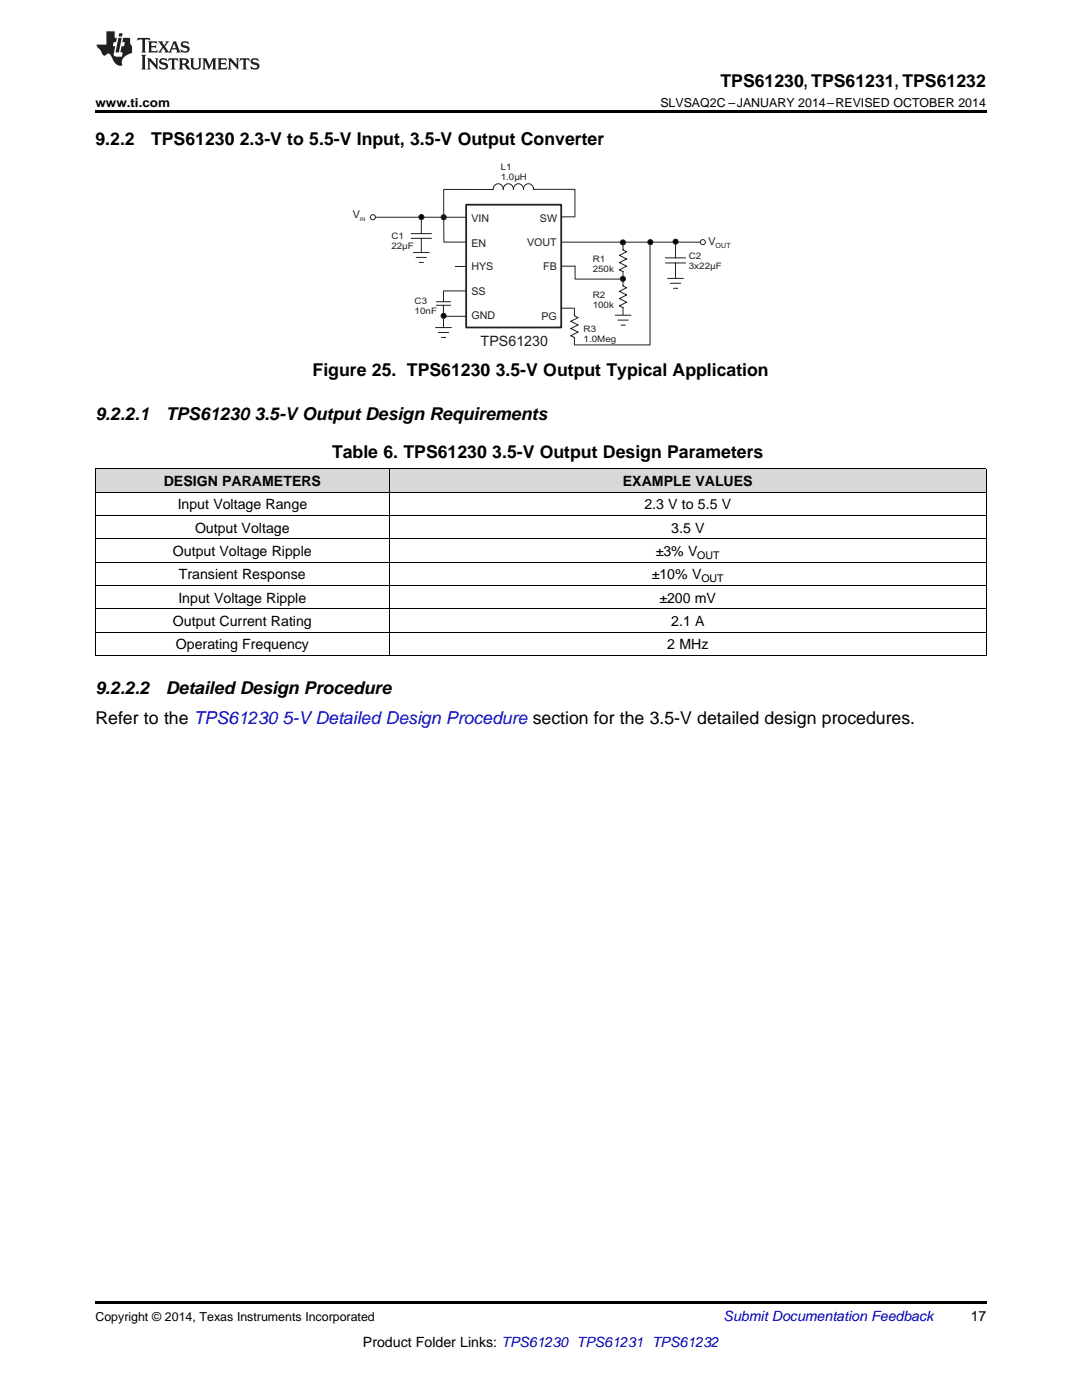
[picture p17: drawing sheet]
<svg xmlns="http://www.w3.org/2000/svg" width="216mm" height="279mm" viewBox="0 0 216 279" stroke-linecap="round" stroke-linejoin="round" font-family="sans-serif">
<defs><g id="words">
<g font-size="3.5">
<text x="143.8" y="17.3">TPS61230, TPS61231, TPS61232</text>
<text x="19" y="28.9">9.2.2</text>
<text x="30.1" y="28.9">TPS61230</text>
<text x="47.9" y="28.9">2.3-V to 5.5-V Input, 3.5-V Output Converter</text>
<text x="62.4" y="75">Figure 25. TPS61230</text>
<text x="98.9" y="75">3.5-V Output Typical Application</text>
<text x="19" y="83.7">9.2.2.1</text>
<text x="33.1" y="83.7">TPS61230</text>
<text x="50.8" y="83.7">3.5-VOutput Design Requirements</text>
<text x="66.3" y="91.5">Table 6. TPS61230</text>
<text x="98.2" y="91.5">3.5-V Output Design Parameters</text>
<text x="19" y="138.6">9.2.2.2</text>
<text x="33.1" y="138.6">Detailed Design Procedure</text>
<text x="19" y="144.5">Refer to the TPS61230</text>
</g>
<text font-size="3.5" fill="#00f" x="56.4" y="144.5">5-VDetailed Design Procedure section for the 3.5-V detailed design procedures.</text>
<text font-size="2.9" fill="#231f20" x="95.9" y="69.1">TPS61230</text>
<g font-size="2.8">
<text x="32.7" y="97">DESIGN PARAMETERS</text>
<text x="35.5" y="101.6">Input Voltage Range</text>
<text x="124.3" y="97">EXAMPLE VALUES</text>
<text x="128.6" y="101.6">2.3 V to 5.5 V</text>
<text x="38.9" y="106.3">Output Voltage</text>
<text x="133.9" y="106.3">3.5 V</text>
<text x="34.5" y="110.9">Output Voltage Ripple</text>
<text x="130.8" y="110.9">±3% V</text>
<text x="35.7" y="115.6">Transient Response</text>
<text x="130.1" y="115.6">±10% V</text>
<text x="34.5" y="124.9">Output Current Rating</text>
<text x="35.6" y="120.3">Input Voltage Ripple</text>
<text x="131.6" y="120.3">±200 mV</text>
<text x="133.9" y="124.9">2.1 A</text>
<text x="35.1" y="129.6">Operating Frequency</text>
<text x="133.1" y="129.6">2 MHz</text>
<text x="193.7" y="263.6">17</text>
<text x="72.4" y="268.9">Product Folder Links: TPS61230 TPS61231 TPS61232</text>
</g>
<text font-size="2.8" fill="#0000c8" x="144.4" y="263.6">Submit Documentation Feedback</text>
<g font-size="2.5">
<text x="19" y="21.4">www.ti.com</text>
<text x="131.8" y="21.4">SLVSAQ2C –JANUARY 2014–REVISED OCTOBER 2014</text>
<text x="19" y="263.6">Copyright © 2014, Texas Instruments Incorporated</text>
</g>
<g font-size="2.1" fill="#231f20">
<text x="70.4" y="43.6">V</text>
<text x="94.1" y="44.3">VIN</text>
<text x="107.7" y="44.3">SW</text>
<text x="94.1" y="49.2">EN</text>
<text x="94.1" y="54">HYS</text>
<text x="105.2" y="49.1">VOUT</text>
<text x="108.4" y="53.9">FB</text>
<text x="141.4" y="49">V</text>
<text x="94.1" y="59">SS</text>
<text x="94.1" y="63.6">GND</text>
<text x="108" y="64">PG</text>
</g>
<g font-size="2.1">
<text x="139.1" y="111.5">OUT</text>
<text x="139.9" y="116.2">OUT</text>
</g>
<g font-size="1.8" fill="#231f20">
<text x="99.9" y="34">L1</text>
<text x="99.9" y="36">1.0µH</text>
<text x="78.1" y="47.6">C1</text>
<text x="78.1" y="49.6">22µF</text>
<text x="118.3" y="52.3">R1</text>
<text x="137.4" y="51.8">C2</text>
<text x="137.4" y="53.7">3x22µF</text>
<text x="118.3" y="54.3">250k</text>
<text x="118.3" y="59.4">R2</text>
<text x="82.7" y="60.7">C3</text>
<text x="82.7" y="62.7">10nF</text>
<text x="118.3" y="61.4">100k</text>
<text x="116.5" y="66.2">R3</text>
<text x="116.5" y="68.2">1.0Meg</text>
</g>
<text font-size="1.4" fill="#231f20" x="142.8" y="49.5">OUT</text>
<text font-size="1.1" fill="#231f20" x="71.8" y="44">IN</text>
</g></defs>
<g fill="#d8d8d8">
<path d="M19 93.6h58.7v4.6h-58.7z"/>
<path d="M77.7 93.6h119.1v4.6h-119.1z"/>
</g>
<path d="M19 22h177.8v.5h-177.8zM19 259.7h177.8v.5h-177.8z" fill="#000"/>
<path d="M19 98.2h177.8M19 93.5h177.8M19.1 93.6v37.2M77.7 93.6v37.2M196.8 93.6v37.2M19 116.8h177.8M19 112.2h177.8M19 107.5h177.8M19 102.9h177.8M19 130.8h177.8M19 126.1h177.8M19 121.5h177.8" fill="none" stroke="#000" stroke-width=".2"/>
<g fill="#000">
<circle cx="84.1" cy="43.3" r=".51"/>
<circle cx="88.5" cy="43.4" r=".51"/>
<circle cx="124.3" cy="55.7" r=".51"/>
<circle cx="124.3" cy="48.4" r=".51"/>
<circle cx="129.8" cy="48.3" r=".51"/>
<circle cx="134.8" cy="48.2" r=".51"/>
<circle cx="88.5" cy="63" r=".51"/>
</g>
<g fill="none" stroke="#231f20" stroke-width=".2">
<path d="M74.9 43.4h18.2M82.1 46.6h4M82.1 47.6h4M82.5 50.4h3.2M83 51.4h2.1M83.7 52.4h.8M84.1 43.8v2.8M84.1 47.6v2.8M88.5 58.1v2.1M88.5 58.1h4.6M88.6 48.3h4.5M90.8 53.2h2.3"/>
<path d="M112.2 53.1h2.5v2.6h9.6M112.2 43.3h2.5M112.2 48.3h27.6M114.7 43.3v-5.5h-8.2a1.01 1.01 0 0 0-1-1.1 1.01 1.01 0 0 0-1 1.1 1.01 1.01 0 0 0-1.1-1.1 1.01 1.01 0 0 0-1 1.1 1.02 1.02 0 0 0-1-1.1 1.02 1.02 0 0 0-1 1.1 1 1 0 0 0-1-1.1 1 1 0 0 0-1 1.1h-9.9l.1 10.5M124.3 48.4v1.5l.7 .3-1.4 .8 1.4 .7-1.4 .7 1.4 .7-1.4 .8 .7 .3v2.9l.7 .3-1.4 .7 1.4 .8-1.4 .7 1.4 .7-1.4 .7 .7 .4v1.4M129.7 48.3v20.5h-15M132.8 51.5h4M132.8 52.5h4M133.2 55.6h3.2M133.8 56.5h2M134.4 57.5h.8M134.8 48.4v3.1"/>
<path d="M134.8 52.5v3M86.9 65.4h3.2M87.1 60.2h2.8M87.1 60.9h2.8M87.5 66.4h2M88.1 67.4h.8M88.5 60.9v2.2M88.5 63.1v2.3M88.8 63.1h4.1M112.1 61.5h2.5M114.6 61.6v1.4l.7 .4-1.4 .7 1.4 .7-1.4 .8 1.4 .7-1.4 .7 .7 .4v1.4M122.8 62.9h3.1"/>
<path d="M123.3 63.9h2M123.9 64.9h.9"/>
<circle cx="74.4" cy="43.4" r=".51"/>
<circle cx="84.1" cy="43.3" r=".51"/>
<circle cx="88.5" cy="43.4" r=".51"/>
<circle cx="124.3" cy="55.7" r=".51"/>
<circle cx="124.3" cy="48.4" r=".51"/>
<circle cx="129.8" cy="48.3" r=".51"/>
<circle cx="134.8" cy="48.2" r=".51"/>
<circle cx="140.2" cy="48.3" r=".51"/>
<circle cx="88.5" cy="63" r=".51"/>
</g>
<path d="M93 40.9h19v24.5h-19z" fill="none" stroke="#231f20" stroke-width=".36"/>
<g fill="#231f20">
<path d="M27.5 7.6l-.1 .5 .4-.2h.6v.1v2.1l-.2 .4h1l-.3-.4v-2.1l.1-.1h.5l.5 .2-.2-.5zM29.5 8.3l.2 .3v1.5l-.2 .4h1.8l.2-.6a1.04 1.04 0 0 1-1.3 .2v-.7h.6l.3 .2v-.6l-.3 .2h-.6v-.6l.8-.1 .4 .3-.2-.5zM31.5 8.3l.9 1.1-.9 1.1h.8l-.2-.2 .5-.7 .4 .7-.2 .2h1.5l-.1-.2 .1-.4h.9l.1 .4-.2 .2h1l-.3-.3-.7-1.9h-.5l-.9 2-.8-1 .9-1h-.8l.1 .3-.3 .5-.4-.6 .2-.2zM34.7 8.6l.4 1h-.7zM36.3 8.4a.63 .63 0 0 0-.2 .7 .63 .63 0 0 0 .6 .4l.6 .2 .1 .2a.75 .75 0 0 1-.7 .4 .75 .75 0 0 1-.6-.5l.1 .7 .1-.1a1.11 1.11 0 0 0 1.5-.6 1.13 1.13 0 0 0-1.2-.8l-.1-.4a1.04 1.04 0 0 1 1.2 .2l-.2-.5-.1 .1-.5-.2zM28.2 10.9l.2 .4v2.2l-.2 .4h1l-.3-.4v-2.2l.3-.4zM29.3 11.6l.3 .4v1.5l-.3 .4h.8l-.2-.4v-1.3l1.5 1.7v-1.9l.2-.4h-.7l.2 .4v.9l-1.1-1.3zM32 11.8a.62 .62 0 0 0-.2 .7 .62 .62 0 0 0 .6 .4l.6 .1 .1 .3a.76 .76 0 0 1-.7 .3 .76 .76 0 0 1-.6-.4l.1 .7 .1-.1a1.11 1.11 0 0 0 1.5-.6 1.13 1.13 0 0 0-1.2-.8l-.1-.4a1.04 1.04 0 0 1 1.2 .2l-.2-.6-.1 .1-.5-.1zM33.7 11.6l-.2 .6a.61 .61 0 0 1 .8-.3v1.6l-.2 .4h.9l-.2-.4v-1.6a.63 .63 0 0 1 .8 .3l-.2-.6zM35.6 11.6l.3 .4v1.5l-.3 .4h1l-.2-.2v-.8l.5 .2a.76 .76 0 0 0 1.2 .7l-1-1a.58 .58 0 0 0 .6-.5 .58 .58 0 0 0-.5-.6zM36.4 11.9h.1a.45 .45 0 0 1 .5 .1 .45 .45 0 0 1 .1 .5l-.7 .2zM37.9 11.6l.2 .2a2.17 2.17 0 0 0 .3 1.9 .99 .99 0 0 0 1.6-.6v-1.1l.2-.4h-.7l.2 .2a1.92 1.92 0 0 1-.2 1.8 .6 .6 0 0 1-.9-.5v-1.1l.2-.4zM40.4 11.6l.2 .4v1.5l-.2 .4h.7l-.2-.4v-1.4l.8 1.8 .8-1.8v1.4l-.2 .4h.9l-.2-.4v-1.5l.2-.4h-.8l-.6 1.5-.6-1.5zM43.4 11.6l.2 .4v1.5l-.2 .4h1.8l.2-.6a1.04 1.04 0 0 1-1.3 .1v-.6h.5l.4 .2v-.6l-.4 .2h-.5v-.7h.8l.3 .3-.1-.6zM45.5 11.6l.2 .4v1.5l-.2 .4h.7l-.2-.4v-1.3l1.5 1.7v-1.9l.2-.4h-.7l.2 .4v.9l-1.1-1.3zM47.9 11.6l-.1 .6a.61 .61 0 0 1 .8-.3v1.6l-.3 .4h1l-.3-.4 .1-1.6a.63 .63 0 0 1 .7 .3l-.1-.6zM50.2 11.8a.62 .62 0 0 0-.2 .7 .62 .62 0 0 0 .6 .4l.6 .1 .2 .3a.76 .76 0 0 1-.8 .3 .76 .76 0 0 1-.6-.4l.1 .7 .2-.1a1.11 1.11 0 0 0 1.5-.6 1.13 1.13 0 0 0-1.3-.8l-.1-.4a1.04 1.04 0 0 1 1.2 .2l-.1-.6-.2 .1-.5-.1z"/>
<path d="M21.2 6.3v2.6h-1.9l.1 .4 .7 .9a.91 .91 0 0 0 1 .8 .56 .56 0 0 1 .5-.3 .56 .56 0 0 1 .5 .3l.4 .8a1.53 1.53 0 0 0 1.9 1.2 1.54 1.54 0 0 1 1-2.1l.9-.3v-1.4a1.52 1.52 0 0 1-.3-1.6h-1.4l-.2 .8h.5l-.2 .8h-.4l-.2 1v.2l.4 .1-.2 .8a1.93 1.93 0 0 1-1.6-.3l.3-1.8h-.5l.2-.8h.4l.2-.8h-.4v-1.3zM23.6 7.6l-.6 2.9h.7l.6-2.9zM23.8 6.6l-.1 .7h.6l.2-.7z"/>
</g>
<use href="#words"/>
</svg>
